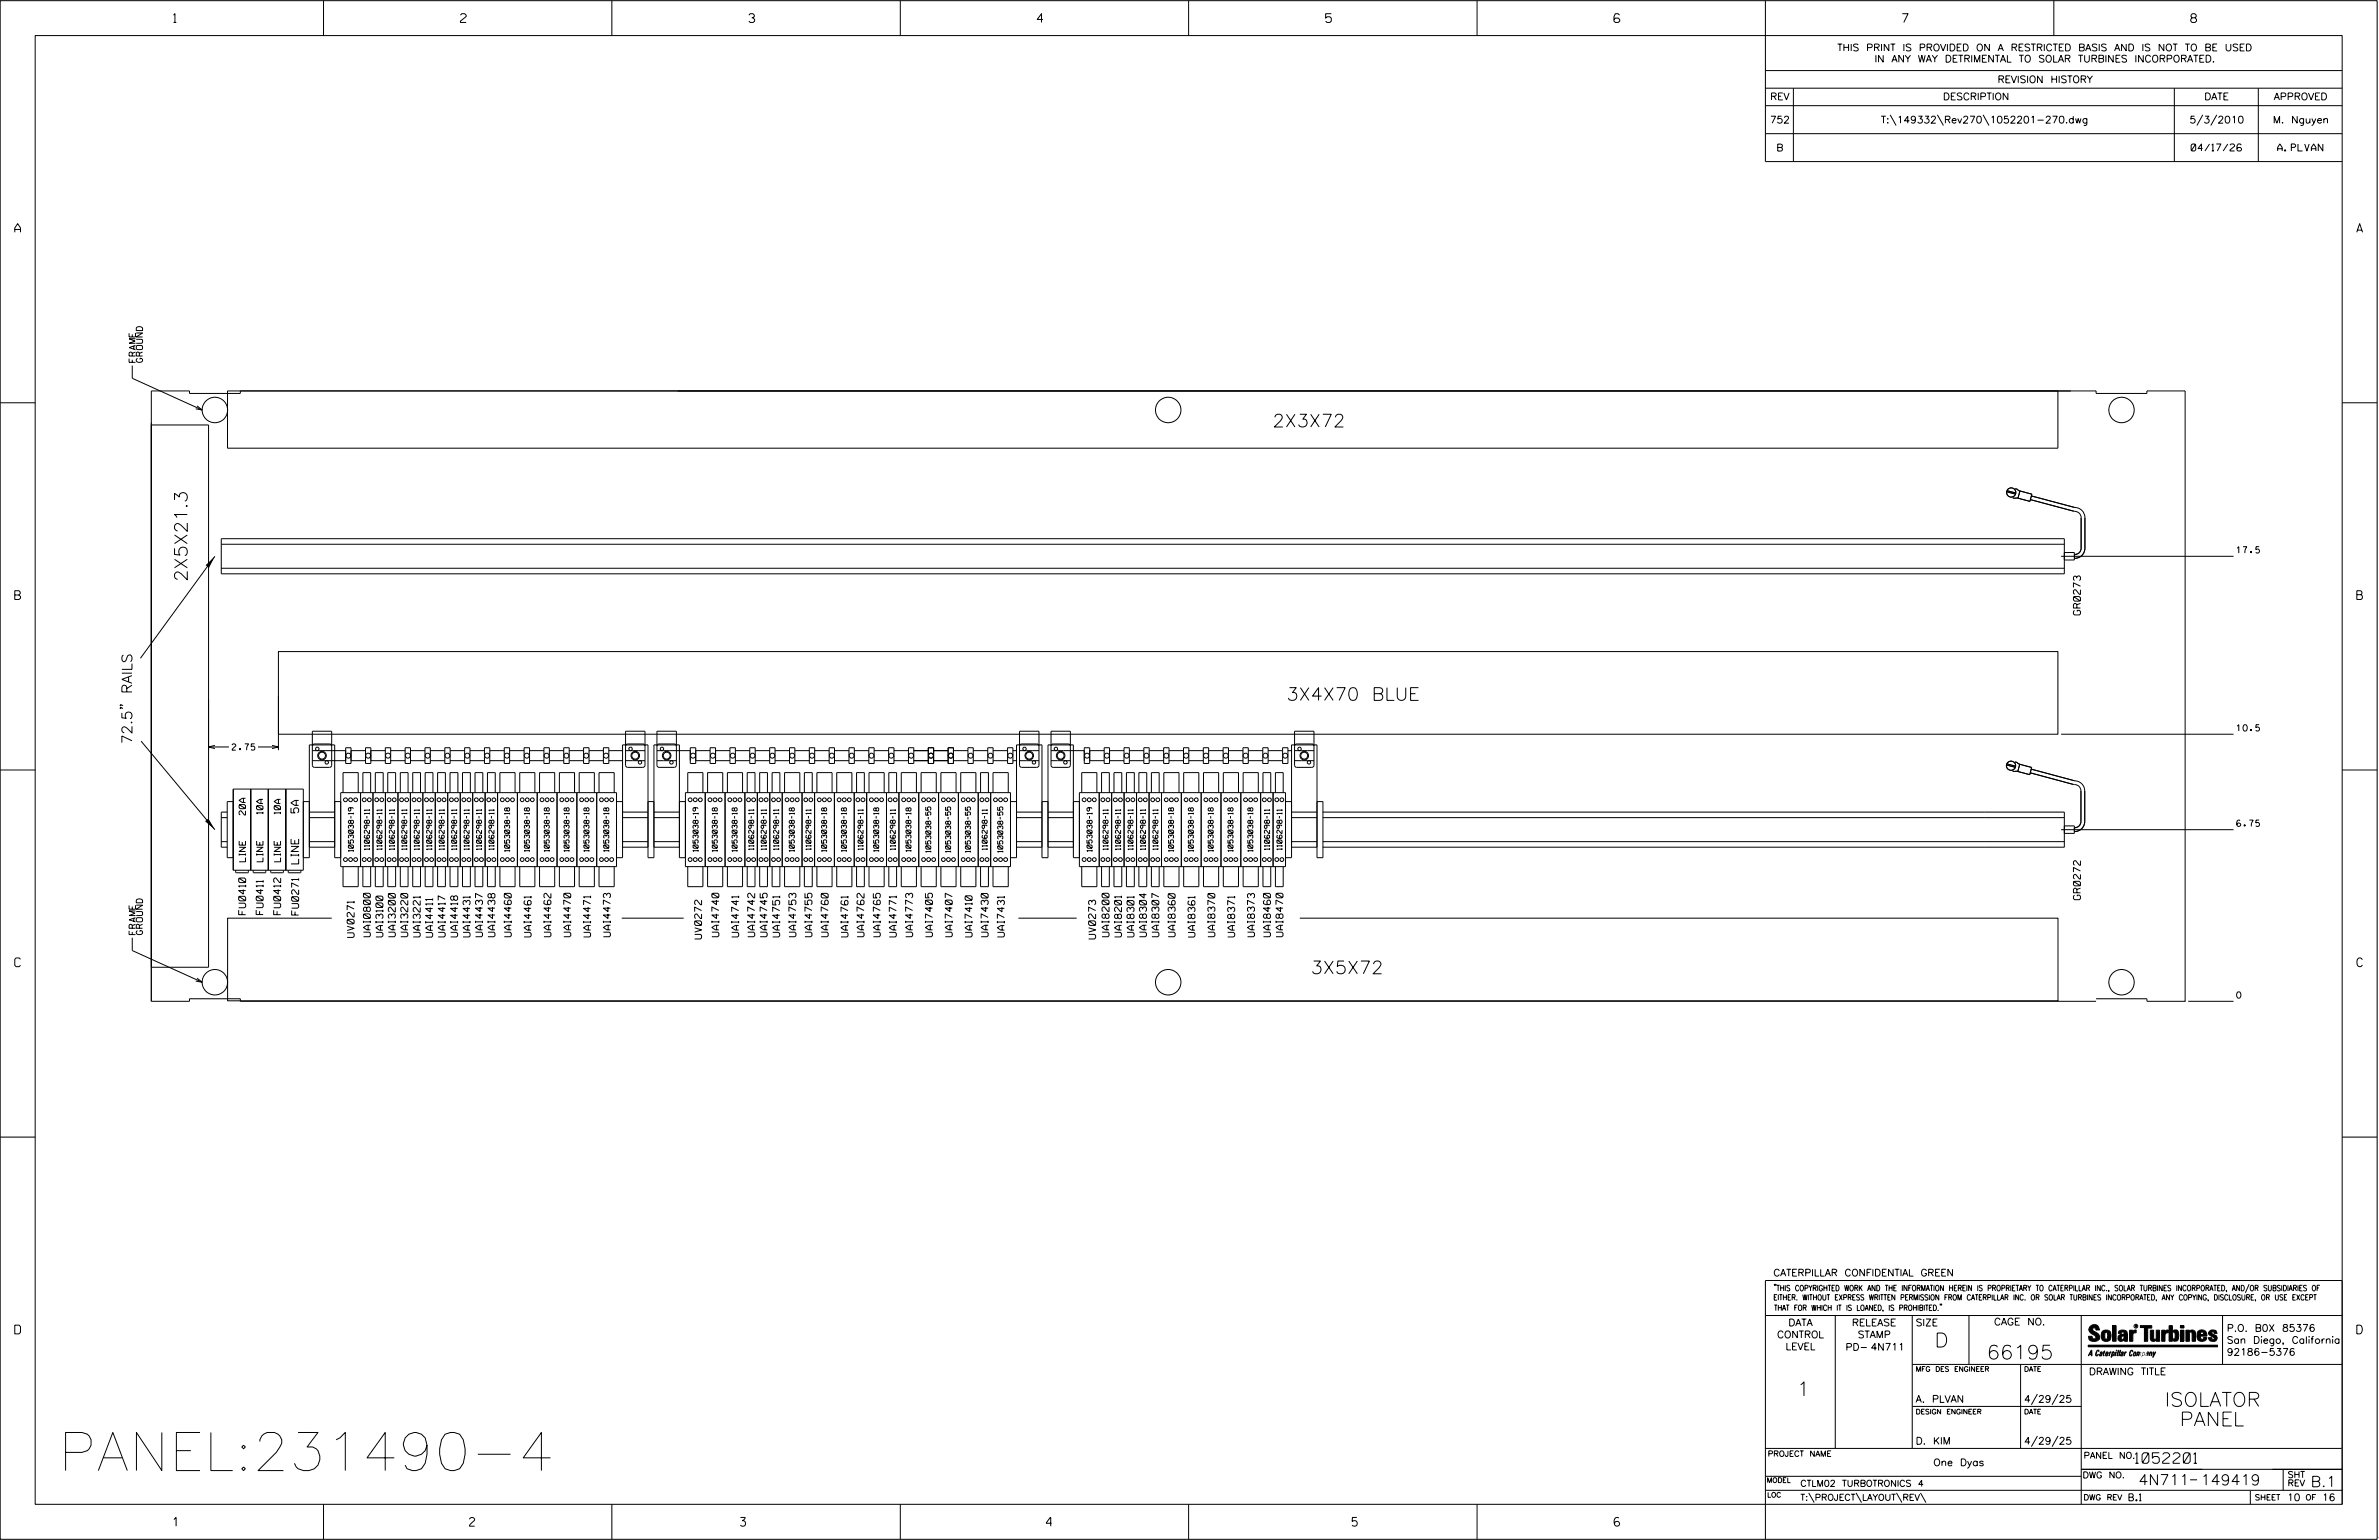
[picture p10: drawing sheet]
<svg xmlns="http://www.w3.org/2000/svg" width="864mm" height="559mm" viewBox="0 0 864 559" stroke-linecap="round" stroke-linejoin="round" font-family="sans-serif">
<defs><g id="words">
<text font-size="13.8" x="21.2" y="533.6">PANEL:231490-4</text>
<g font-size="5.1">
<text x="702.3" y="488.8">D</text>
<text x="721.2" y="493.2">66195</text>
<text x="652.2" y="506.5">1</text>
<text x="785.8" y="510.3">ISOLATOR</text>
<text x="791.3" y="517.4">PANEL</text>
</g>
<g font-size="4.6">
<text x="462" y="154.9">2X3X72</text>
<text x="68" y="211.1" transform="rotate(-90 68 211.1)">2X5X21.3</text>
<text x="467" y="254.1">3X4X70 BLUE</text>
<text x="475.8" y="353.3">3X5X72</text>
</g>
<g font-size="3.8">
<text x="775.1" y="531">1052201</text>
<text x="776.3" y="538.9">4N711</text>
<text x="798.8" y="538.9">149419</text>
<text x="838.8" y="539.5">B.1</text>
</g>
<text font-size="3.7" x="47.9" y="270" transform="rotate(-90 47.9 270)">72.5&quot; RAILS</text>
<g font-size="3.2">
<text x="63" y="8.2">1</text>
<text x="167.2" y="8.2">2</text>
<text x="271.8" y="8.2">3</text>
<text x="376.5" y="8.2">4</text>
<text x="481.2" y="8.2">5</text>
<text x="690.6" y="8.2">7</text>
<text x="795.3" y="8.2">8</text>
<text x="5.4" y="84.3">A</text>
<text x="855.5" y="84.3">A</text>
<text x="5.4" y="217.5">B</text>
<text x="855.6" y="217.5">B</text>
<text x="5.4" y="350.8">C</text>
<text x="855.6" y="350.8">C</text>
<text x="5.4" y="484">D</text>
<text x="855.6" y="484">D</text>
<text x="62.8" y="553.8">1</text>
<text x="170.4" y="553.8">2</text>
<text x="268.8" y="553.8">3</text>
<text x="379.8" y="553.8">4</text>
<text x="490.8" y="553.8">5</text>
<text x="585.9" y="553.8">6</text>
</g>
<g font-size="2.8">
<text x="108.4" y="295" transform="rotate(-90 108.4 295)">5A</text>
<text x="108.4" y="313.5" transform="rotate(-90 108.4 313.5)">LINE</text>
</g>
<g font-size="2.5">
<text x="666.9" y="18.5">THIS PRINT IS PROVIDED ON A RESTRICTED BASIS AND IS NOT TO BE USED</text>
<text x="680.5" y="22.6">IN ANY WAY DETRIMENTAL TO SOLAR TURBINES INCORPORATED.</text>
<text x="725.1" y="30">REVISION HISTORY</text>
<text x="642.6" y="36.3">REV</text>
<text x="705.3" y="36.3">DESCRIPTION</text>
<text x="800.2" y="36.3">DATE</text>
<text x="825.4" y="36.3">APPROVED</text>
<text x="642.5" y="44.7">752</text>
<text x="682.8" y="44.7">T:\149332\Rev270\1052201-270.dwg</text>
<text x="794.8" y="44.7">5/3/2010</text>
<text x="825.1" y="44.7">M. Nguyen</text>
<text x="644.8" y="54.8">B</text>
<text x="795.4" y="54.8">04/17/26</text>
<text x="826.8" y="54.8">A. PLVAN</text>
<text x="755.2" y="223.1" transform="rotate(-90 755.2 223.1)">GR0273</text>
<text x="755.2" y="326.4" transform="rotate(-90 755.2 326.4)">GR0272</text>
<text x="89.2" y="331.9" transform="rotate(-90 89.2 331.9)">FU0410</text>
<text x="95.5" y="331.9" transform="rotate(-90 95.5 331.9)">FU0411</text>
<text x="101.9" y="331.9" transform="rotate(-90 101.9 331.9)">FU0412</text>
<text x="108.4" y="332" transform="rotate(-90 108.4 332)">FU0271</text>
<text x="128.6" y="340.1" transform="rotate(-90 128.6 340.1)">UV0271</text>
<text x="134.5" y="339.9" transform="rotate(-90 134.5 339.9)">UAI0800</text>
<text x="139" y="340" transform="rotate(-90 139 340)">UAI3100</text>
<text x="143.5" y="339.9" transform="rotate(-90 143.5 339.9)">UAI3200</text>
<text x="148" y="339.9" transform="rotate(-90 148 339.9)">UAI3220</text>
<text x="152.5" y="340" transform="rotate(-90 152.5 340)">UAI3221</text>
<text x="157.1" y="340.1" transform="rotate(-90 157.1 340.1)">UAI4411</text>
<text x="161.6" y="340" transform="rotate(-90 161.6 340)">UAI4417</text>
<text x="166.1" y="340" transform="rotate(-90 166.1 340)">UAI4418</text>
<text x="170.6" y="340" transform="rotate(-90 170.6 340)">UAI4431</text>
<text x="175.2" y="339.9" transform="rotate(-90 175.2 339.9)">UAI4437</text>
<text x="179.7" y="339.9" transform="rotate(-90 179.7 339.9)">UAI4438</text>
<text x="185.6" y="339.9" transform="rotate(-90 185.6 339.9)">UAI4460</text>
<text x="192.8" y="340" transform="rotate(-90 192.8 340)">UAI4461</text>
<text x="200" y="339.9" transform="rotate(-90 200 339.9)">UAI4462</text>
<text x="207.2" y="339.9" transform="rotate(-90 207.2 339.9)">UAI4470</text>
<text x="214.4" y="340" transform="rotate(-90 214.4 340)">UAI4471</text>
<text x="221.6" y="339.9" transform="rotate(-90 221.6 339.9)">UAI4473</text>
<text x="254.7" y="340.7" transform="rotate(-90 254.7 340.7)">UV0272</text>
<text x="261" y="339.9" transform="rotate(-90 261 339.9)">UAI4740</text>
<text x="268.2" y="340" transform="rotate(-90 268.2 340)">UAI4741</text>
<text x="274" y="339.9" transform="rotate(-90 274 339.9)">UAI4742</text>
<text x="278.5" y="339.9" transform="rotate(-90 278.5 339.9)">UAI4745</text>
<text x="283" y="340" transform="rotate(-90 283 340)">UAI4751</text>
<text x="288.9" y="339.9" transform="rotate(-90 288.9 339.9)">UAI4753</text>
<text x="294.7" y="339.9" transform="rotate(-90 294.7 339.9)">UAI4755</text>
<text x="300.6" y="339.9" transform="rotate(-90 300.6 339.9)">UAI4760</text>
<text x="307.8" y="340" transform="rotate(-90 307.8 340)">UAI4761</text>
<text x="313.7" y="339.9" transform="rotate(-90 313.7 339.9)">UAI4762</text>
<text x="319.6" y="339.9" transform="rotate(-90 319.6 339.9)">UAI4765</text>
<text x="325.4" y="340" transform="rotate(-90 325.4 340)">UAI4771</text>
<text x="331.3" y="339.9" transform="rotate(-90 331.3 339.9)">UAI4773</text>
<text x="338.5" y="339.9" transform="rotate(-90 338.5 339.9)">UAI7405</text>
<text x="345.7" y="339.9" transform="rotate(-90 345.7 339.9)">UAI7407</text>
<text x="352.9" y="340" transform="rotate(-90 352.9 340)">UAI7410</text>
<text x="358.7" y="339.9" transform="rotate(-90 358.7 339.9)">UAI7430</text>
<text x="364.6" y="340" transform="rotate(-90 364.6 340)">UAI7431</text>
<text x="397.7" y="340.7" transform="rotate(-90 397.7 340.7)">UV0273</text>
<text x="402.6" y="339.9" transform="rotate(-90 402.6 339.9)">UAI8200</text>
<text x="407.1" y="340" transform="rotate(-90 407.1 340)">UAI8201</text>
<text x="411.6" y="340" transform="rotate(-90 411.6 340)">UAI8301</text>
<text x="416.2" y="339.9" transform="rotate(-90 416.2 339.9)">UAI8304</text>
<text x="420.7" y="339.9" transform="rotate(-90 420.7 339.9)">UAI8307</text>
<text x="426.6" y="339.9" transform="rotate(-90 426.6 339.9)">UAI8360</text>
<text x="433.8" y="340" transform="rotate(-90 433.8 340)">UAI8361</text>
<text x="441" y="339.9" transform="rotate(-90 441 339.9)">UAI8370</text>
<text x="448.2" y="340" transform="rotate(-90 448.2 340)">UAI8371</text>
<text x="455.4" y="339.9" transform="rotate(-90 455.4 339.9)">UAI8373</text>
<text x="461.2" y="339.9" transform="rotate(-90 461.2 339.9)">UAI8460</text>
<text x="465.7" y="339.9" transform="rotate(-90 465.7 339.9)">UAI8470</text>
<text x="643.8" y="463">CATERPILLAR CONFIDENTIAL GREEN</text>
<text x="645.1" y="485.5">CONTROL</text>
<text x="649.2" y="481.1">DATA</text>
<text x="672.3" y="481.1">RELEASE</text>
<text x="674.4" y="485.5">STAMP</text>
<text x="695.4" y="481.1">SIZE</text>
<text x="723.8" y="480.8">CAGE NO.</text>
<text x="808.4" y="483.1">P.O. B0X 85376</text>
<text x="648.2" y="489.8">LEVEL</text>
<text x="669.9" y="490">PD- 4N711</text>
<text x="808.4" y="487.5">San Diego, California</text>
<text x="808.4" y="491.8">92186-5376</text>
<text x="758.3" y="498.9">DRAWING TITLE</text>
<text x="695.4" y="508.9">A. PLVAN</text>
<text x="734.8" y="508.9">4/29/25</text>
<text x="695.4" y="524.1">D. KIM</text>
<text x="734.8" y="524.1">4/29/25</text>
<text x="701.8" y="531.9">One Dyas</text>
<text x="772.8" y="544.6">B.1</text>
<text x="830.2" y="544.6">10</text>
<text x="842.9" y="544.6">16</text>
</g>
<g font-size="2.3">
<text x="49.2" y="131.5" transform="rotate(-90 49.2 131.5)">FRAME</text>
<text x="51.8" y="131.5" transform="rotate(-90 51.8 131.5)">GROUND</text>
<text x="811.9" y="200.7">17.5</text>
<text x="811.9" y="265.3">10.5</text>
<text x="84.2" y="272.2">2.75</text>
<text x="89.1" y="295.7" transform="rotate(-90 89.1 295.7)">20A</text>
<text x="95.5" y="295.3" transform="rotate(-90 95.5 295.3)">10A</text>
<text x="101.8" y="295.3" transform="rotate(-90 101.8 295.3)">10A</text>
<text x="811.9" y="299.9">6.75</text>
<text x="89.1" y="312.7" transform="rotate(-90 89.1 312.7)">LINE</text>
<text x="95.5" y="312.7" transform="rotate(-90 95.5 312.7)">LINE</text>
<text x="101.8" y="312.7" transform="rotate(-90 101.8 312.7)">LINE</text>
<text x="49.2" y="339.1" transform="rotate(-90 49.2 339.1)">FRAME</text>
<text x="51.8" y="339.1" transform="rotate(-90 51.8 339.1)">GROUND</text>
<text x="811.9" y="362.2">0</text>
<text x="756.4" y="529.2">PANEL NO.</text>
<text x="653.5" y="539.4">CTLM02 TURBOTRONICS 4</text>
<text x="756" y="536.3">DWG NO.</text>
<text x="830.4" y="539.3">REV</text>
<text x="830.4" y="536.2">SHT</text>
<text x="653.5" y="544.5">T:\PROJECT\LAYOUT\REV\</text>
</g>
<g font-size="2">
<text x="643.8" y="468.4">&quot;THIS COPYRIGHTED WORK AND THE INFORMATION HEREIN IS PROPRIETARY TO CATERPILLAR INC., SOLAR TURBINES INCORPORATED, AND/OR SUBSIDIARIES OF</text>
<text x="643.8" y="471.8">EITHER. WITHOUT EXPRESS WRITTEN PERMISSION FROM CATERPILLAR INC. OR SOLAR TURBINES INCORPORATED, ANY COPYING, DISCLOSURE, OR USE EXCEPT</text>
<text x="644" y="475.6">THAT FOR WHICH IT IS LOANED, IS PROHIBITED.&quot;</text>
<text x="641.7" y="528.5">PROJECT NAME</text>
<text x="756.3" y="544.3">DWG REV</text>
<text x="818.5" y="544.3">SHEET</text>
<text x="836.9" y="544.3">OF</text>
</g>
<g font-size="1.8">
<text x="128.3" y="309" transform="rotate(-90 128.3 309)">1053038-19</text>
<text x="134.1" y="308.4" transform="rotate(-90 134.1 308.4)">1106298-11</text>
<text x="138.6" y="308.4" transform="rotate(-90 138.6 308.4)">1106298-11</text>
<text x="143.2" y="308.4" transform="rotate(-90 143.2 308.4)">1106298-11</text>
<text x="147.7" y="308.4" transform="rotate(-90 147.7 308.4)">1106298-11</text>
<text x="152.2" y="308.4" transform="rotate(-90 152.2 308.4)">1106298-11</text>
<text x="156.7" y="308.4" transform="rotate(-90 156.7 308.4)">1106298-11</text>
<text x="161.2" y="308.4" transform="rotate(-90 161.2 308.4)">1106298-11</text>
<text x="165.8" y="308.4" transform="rotate(-90 165.8 308.4)">1106298-11</text>
<text x="170.3" y="308.4" transform="rotate(-90 170.3 308.4)">1106298-11</text>
<text x="174.8" y="308.4" transform="rotate(-90 174.8 308.4)">1106298-11</text>
<text x="179.3" y="308.4" transform="rotate(-90 179.3 308.4)">1106298-11</text>
<text x="185" y="309" transform="rotate(-90 185 309)">1053038-18</text>
<text x="192.2" y="309" transform="rotate(-90 192.2 309)">1053038-18</text>
<text x="199.4" y="309" transform="rotate(-90 199.4 309)">1053038-18</text>
<text x="206.6" y="309" transform="rotate(-90 206.6 309)">1053038-18</text>
<text x="213.8" y="309" transform="rotate(-90 213.8 309)">1053038-18</text>
<text x="221" y="309" transform="rotate(-90 221 309)">1053038-18</text>
<text x="253.4" y="309" transform="rotate(-90 253.4 309)">1053038-19</text>
<text x="260.4" y="309" transform="rotate(-90 260.4 309)">1053038-18</text>
<text x="267.6" y="309" transform="rotate(-90 267.6 309)">1053038-18</text>
<text x="273.6" y="308.4" transform="rotate(-90 273.6 308.4)">1106298-11</text>
<text x="278.2" y="308.4" transform="rotate(-90 278.2 308.4)">1106298-11</text>
<text x="282.7" y="308.4" transform="rotate(-90 282.7 308.4)">1106298-11</text>
<text x="288.3" y="309" transform="rotate(-90 288.3 309)">1053038-18</text>
<text x="294.4" y="308.4" transform="rotate(-90 294.4 308.4)">1106298-11</text>
<text x="300.1" y="309" transform="rotate(-90 300.1 309)">1053038-18</text>
<text x="307.3" y="309" transform="rotate(-90 307.3 309)">1053038-18</text>
<text x="313.3" y="308.4" transform="rotate(-90 313.3 308.4)">1106298-11</text>
<text x="319" y="309" transform="rotate(-90 319 309)">1053038-18</text>
<text x="325" y="308.4" transform="rotate(-90 325 308.4)">1106298-11</text>
<text x="330.7" y="309" transform="rotate(-90 330.7 309)">1053038-18</text>
<text x="337.9" y="309.3" transform="rotate(-90 337.9 309.3)">1053038-55</text>
<text x="345.1" y="309.3" transform="rotate(-90 345.1 309.3)">1053038-55</text>
<text x="352.3" y="309.3" transform="rotate(-90 352.3 309.3)">1053038-55</text>
<text x="358.3" y="308.4" transform="rotate(-90 358.3 308.4)">1106298-11</text>
<text x="364" y="309.3" transform="rotate(-90 364 309.3)">1053038-55</text>
<text x="396.4" y="309" transform="rotate(-90 396.4 309)">1053038-19</text>
<text x="402.3" y="308.4" transform="rotate(-90 402.3 308.4)">1106298-11</text>
<text x="406.8" y="308.4" transform="rotate(-90 406.8 308.4)">1106298-11</text>
<text x="411.3" y="308.4" transform="rotate(-90 411.3 308.4)">1106298-11</text>
<text x="415.8" y="308.4" transform="rotate(-90 415.8 308.4)">1106298-11</text>
<text x="420.3" y="308.4" transform="rotate(-90 420.3 308.4)">1106298-11</text>
<text x="426" y="309" transform="rotate(-90 426 309)">1053038-18</text>
<text x="433.2" y="309" transform="rotate(-90 433.2 309)">1053038-18</text>
<text x="440.4" y="309" transform="rotate(-90 440.4 309)">1053038-18</text>
<text x="447.6" y="309" transform="rotate(-90 447.6 309)">1053038-18</text>
<text x="454.8" y="309" transform="rotate(-90 454.8 309)">1053038-18</text>
<text x="460.9" y="308.4" transform="rotate(-90 460.9 308.4)">1106298-11</text>
<text x="465.4" y="308.4" transform="rotate(-90 465.4 308.4)">1106298-11</text>
<text x="695.4" y="497.6">MFG DES ENGINEER</text>
<text x="734.8" y="497.6">DATE</text>
<text x="695.4" y="513.1">DESIGN ENGINEER</text>
<text x="734.8" y="513.1">DATE</text>
<text x="641.3" y="538">MODEL</text>
<text x="641.5" y="543.3">LOC</text>
</g>
<text font-size=".9" x="775.1" y="481.7">R</text>
</g></defs>
<g fill="none" stroke="#000" stroke-width=".36">
<path d="M.1 .2h862.8v558.4h-862.8zM12.8 12.9h837.4v533h-837.4zM117.4 .2v12.7M222.1 .2v12.7M326.8 .2v12.7M431.5 .2v12.7M536.2 .2v12.7M587.9 5.5l-.5-.5h-1l-.5 1v1.7l.5 .4h1l.6-.4v-.6l-.6-.5h-1l-.5 .5M640.9 .2v58.4h209.3M745.6 .2v12.7M640.9 25.6h209.3M640.9 32h209.3"/>
<path d="M640.9 38.3h209.3M651 32v26.6M789.3 32v26.6M819.8 32v26.6M640.9 48.5h209.3M686.2 41.7l2.1 3.8M703.3 41.7l2.2 3.8M719.9 41.7l2.1 3.8M799.6 41.7l-2.1 3.8M804.7 41.7l-2.2 3.8M48 132.6v4.7l25.4 11.5M.1 146.2h12.7"/>
<path d="M54.9 154.2h20.8v196.8h-20.8M71.5 147.3l1.9 1.5-2.4-.5M87.2 141.9v.9h-18.4v-.9h-13.9v221.4h13.9v-.9h18.4v.9h673.7M747 141.9v20.7h-664.4v-20.7h678.3v.9h18.5v-.9h13.8v221.4h-13.8v-.9h-18.5M850.2 146.2h12.7M728.5 178.4l3.1 .9M728.6 178l3.1 .9M731.6 177.3l1.8 .9M733.2 178.2l4.4 1.1-.7 2.6-4.4-1.1zM737.4 180l15.8 4.1a3.7 3.7 0 0 1 3.6 3.8v11a3.7 3.7 0 0 1-3.7 3.7v-1.4a2.27 2.27 0 0 0 2.4-2.3v-11a2.43 2.43 0 0 0-2.7-2.4l-15.7-4.2M80.3 197.5h669.1M80.3 195.5h669.1v12.7h-669.1z"/>
<path d="M730.6 180.6l2.1 .2M78 201.9l-27 37M80.3 206.2h669.1M748.2 201.9h62.6M749.4 200.5h3.6v2.7h-3.6M101.1 236.4h645.9v30h-645.9zM43.7 256.8v.3v-.3l.9 .3M43.7 255.8v.3v-.3l.9 .3M101.1 252.6v19.6M.1 279.4h12.7M51.2 268.9l26.8 32.2M75.7 271h7.4"/>
<path d="M78 270.5l-2.3 .5 2.3 .6M93.7 271h7.4M98.7 270.5l2.4 .5-2.4 .6M113.4 265.3h7v12.4l-.5 .7h-5.7l-.8-.4zM113.4 272.4h12.1M113.4 276h12.1M113.4 270.7l.2-.5 .6-.3h5.4l.6 .3 .2 .5M125.5 271.3h1.9v5.7h-1.9zM127.4 272.4h5.3M127.4 276h5.3M132.7 271.3h1.9v5.7h-1.9zM134.6 272.4h5.3"/>
<path d="M134.6 276h5.3M139.9 271.3h1.9v5.7h-1.9zM141.8 272.4h5.3M141.8 276h5.3M147.1 271.3h1.9v5.7h-1.9zM149 272.4h5.3M149 276h5.3M154.3 271.3h1.9v5.7h-1.9zM156.2 272.4h5.3M156.2 276h5.3M161.5 271.3h1.9v5.7h-1.9zM163.4 272.4h5.3"/>
<path d="M163.4 276h5.3M168.7 271.3h1.9v5.7h-1.9zM170.6 272.4h5.3M170.6 276h5.3M175.9 271.3h1.9v5.7h-1.9zM177.8 272.4h5.3M177.8 276h5.3M183.1 271.3h1.9v5.7h-1.9zM185 272.4h5.3M185 276h5.3M190.3 271.3h1.9v5.7h-1.9zM192.2 272.4h5.2"/>
<path d="M192.2 276h5.2M197.4 271.3h2v5.7h-2zM199.4 272.4h5.2M199.4 276h5.2M204.6 271.3h2v5.7h-2zM206.6 272.4h5.2M206.6 276h5.2M211.8 271.3h2v5.7h-2zM213.8 272.4h5.2M213.8 276h5.2M219 271.3h2v5.7h-2zM221 272.4h5"/>
<path d="M221 276h5M227.1 265.3h7v12.4l-.4 .7h-5.8l-.8-.4zM227.1 272.4h7M227.1 276h7M227.1 270.7l.2-.5 .6-.3h5.5l.5 .3 .2 .5M238.5 265.3h7v12.4l-.4 .7h-5.8l-.8-.4zM238.5 272.4h12.1M238.5 276h7M238.5 270.7l.2-.5 .6-.3h5.5l.5 .3 .2 .5M250.6 271.3h2v5.7h-2zM252.6 272.4h5.2M252.6 276h5.2"/>
<path d="M257.8 271.3h2v5.7h-2zM259.8 272.4h5.2M259.8 276h5.2M265 271.3h1.9v5.7h-1.9zM266.9 272.4h5.3M266.9 276h5.3M272.2 271.3h1.9v5.7h-1.9zM274.1 272.4h5.3M274.1 276h5.3M279.4 271.3h1.9v5.7h-1.9zM281.3 272.4h5.3M281.3 276h5.3"/>
<path d="M286.6 271.3h1.9v5.7h-1.9zM288.5 272.4h5.3M288.5 276h5.3M293.8 271.3h1.9v5.7h-1.9zM295.7 272.4h5.3M295.7 276h5.3M301 271.3h1.9v5.7h-1.9zM302.9 272.4h5.3M302.9 276h5.3M308.2 271.3h1.9v5.7h-1.9zM310.1 272.4h5.3M310.1 276h5.3"/>
<path d="M315.4 271.3h1.9v5.7h-1.9zM317.3 272.4h5.3M317.3 276h5.3M322.6 271.3h1.9v5.7h-1.9zM324.5 272.4h5.3M324.5 276h5.3M329.8 271.3h1.9v5.7h-1.9zM331.7 272.4h5.3M331.7 276h5.3M337 271.3h1.9v5.7h-1.9zM338.9 272.4h5.3M338.9 276h5.3"/>
<path d="M344.2 271.3h1.9v5.7h-1.9zM346.1 272.4h5.3M346.1 276h5.3M351.4 271.3h1.9v5.7h-1.9zM353.3 272.4h5.3M353.3 276h5.3M358.6 271.3h1.9v5.7h-1.9zM360.5 272.4h5.3M360.5 276h5.3M365.8 271.3h1.9v5.7h-1.9zM367.7 272.4h1.3M367.7 276h1.3"/>
<path d="M370.1 265.3h7.1v12.4l-.5 .7h-5.8l-.7-.4zM370.1 272.4h7.1M370.1 276h7.1M370.1 270.7l.2-.5 .6-.3h5.5l.5 .3 .3 .5M381.5 270.7l.2-.5 .6-.3h5.5l.5 .3 .2 .5M381.5 265.3h7v12.4l-.4 .7h-5.8l-.7-.4zM381.5 272.4h12.1M381.5 276h7M393.6 271.3h2v5.7h-2zM395.6 272.4h5.2M395.6 276h5.2M400.8 271.3h2v5.7h-2z"/>
<path d="M402.8 272.4h5.2M402.8 276h5.2M408 271.3h2v5.7h-2zM410 272.4h5.2M410 276h5.2M415.2 271.3h2v5.7h-2zM417.2 272.4h5.2M417.2 276h5.2M422.4 271.3h2v5.7h-2zM424.4 272.4h5.2M424.4 276h5.2M429.6 271.3h2v5.7h-2z"/>
<path d="M431.6 272.4h5.2M431.6 276h5.2M436.8 271.3h1.9v5.7h-1.9zM438.7 272.4h5.3M438.7 276h5.3M444 271.3h1.9v5.7h-1.9zM445.9 272.4h5.3M445.9 276h5.3M451.2 271.3h1.9v5.7h-1.9zM453.1 272.4h5.3M453.1 276h5.3M458.4 271.3h1.9v5.7h-1.9z"/>
<path d="M460.3 272.4h5.3M460.3 276h5.3M465.6 271.3h1.9v5.7h-1.9zM467.5 272.4h1.3M469.9 265.3h7.1v12.4l-.5 .7h-5.8l-.7-.4zM469.9 272.4h7.1M469.9 276h7.1M469.9 270.7l.3-.5 .5-.3h5.5l.6 .3 .2 .5M728.4 277.6l3.2 .8M728.5 277.2l3.2 .8M730.6 279.8l2 .2M731.4 276.5l1.9 .9"/>
<path d="M733.2 277.3l4.3 1.2-.7 2.6-4.3-1.2zM737.3 279.1l15.8 4.2a3.7 3.7 0 0 1 3.7 3.7v11.1a3.7 3.7 0 0 1-3.8 3.6M748.2 266.4h62.6M850.2 279.4h12.7M80.3 296.7h2.2M82.5 294.7h-2.2v12.7h2.2M84.7 286.3h25.4v29.5h-25.4zM84.7 290.9h-2.2v20.3h2.2M91 286.3v29.5M97.4 286.3v29.5M103.8 286.3v29.5M110.1 290.9h2.2"/>
<path d="M112.3 296.7h9.2M112.3 294.7h9.2M121.5 290.9h2.2M123.7 287.6h100.1v26.9h-100.1zM124.2 287.6h.1M124.5 287.6v-7.2h5.5v7.2M130.3 287.6h.1M130.9 287.6v26.9M131.4 287.6h.1M131.7 287.6v-7.2h2.8v7.2M134.9 287.6h.1M135.4 287.6v26.9"/>
<path d="M136 287.6h.1M136.2 287.6v-7.2h2.9v7.2M139.4 287.6h.1M139.9 287.6v26.9M140.5 287.6h.1M140.8 287.6v-7.2h2.8v7.2M143.9 287.6h.1M144.5 287.6v26.9M145 287.6h.1M145.3 287.6v-7.2h2.8v7.2M148.4 287.6h.1M149 287.6v26.9"/>
<path d="M149.5 287.6h.1M149.8 287.6v-7.2h2.8v7.2M152.9 287.6h.1M153.5 287.6v26.9M154 287.6h.1M154.3 287.6v-7.2h2.9v7.2M157.5 287.6h.1M158 287.6v26.9M158.6 287.6h.1M158.9 287.6v-7.2h2.8v7.2M162 287.6h.1M162.5 287.6v26.9"/>
<path d="M163.1 287.6h.1M163.4 287.6v-7.2h2.8v7.2M166.5 287.6h.1M167.1 287.6v26.9M167.6 287.6h.1M167.9 287.6v-7.2h2.8v7.2M171 287.6h.1M171.6 287.6v26.9M172.1 287.6h.1M172.4 287.6v-7.2h2.9v7.2M175.6 287.6h.1M176.1 287.6v26.9"/>
<path d="M176.6 287.6h.1M177 287.6v-7.2h2.8v7.2M180.1 287.6h.1M180.6 287.6v26.9M181.2 287.6h.1M181.5 287.6v-7.2h5.5v7.2M187.3 287.6h.1M187.8 287.6v26.9M188.4 287.6h.1M188.7 287.6v-7.2h5.5v7.2M194.5 287.6h.1M195 287.6v26.9"/>
<path d="M195.6 287.6h.1M195.9 287.6v-7.2h5.5v7.2M201.7 287.6h.1M202.2 287.6v26.9M202.8 287.6h.1M203.1 287.6v-7.2h5.5v7.2M208.9 287.6h.1M209.4 287.6v26.9M210 287.6h.1M210.3 287.6v-7.2h5.5v7.2M216.1 287.6h.1M216.6 287.6v26.9"/>
<path d="M217.2 287.6h.1M217.5 287.6v-7.2h5.5v7.2M223.3 287.6h.1M223.8 290.9h2.2M226 296.7h9.2M226 294.7h9.2M235.2 290.9h2.2M237.4 296.7h9.2M237.4 294.7h9.2M246.6 290.9h2.2M248.8 287.6h118v26.9h-118zM249.3 287.6h.1"/>
<path d="M249.7 287.6v-7.2h5.5v7.2M255.5 287.6h.1M256 287.6v26.9M256.5 287.6h.1M256.9 287.6v-7.2h5.5v7.2M262.7 287.6h.1M263.2 287.6v26.9M263.7 287.6h.1M264.1 287.6v-7.2h5.5v7.2M269.9 287.6h.1M270.4 287.6v26.9M270.9 287.6h.1"/>
<path d="M271.3 287.6v-7.2h2.8v7.2M274.4 287.6h.1M274.9 287.6v26.9M275.5 287.6h.1M275.8 287.6v-7.2h2.8v7.2M278.9 287.6h.1M279.4 287.6v26.9M280 287.6h.1M280.3 287.6v-7.2h2.8v7.2M283.4 287.6h.1M284 287.6v26.9M284.5 287.6h.1"/>
<path d="M284.8 287.6v-7.2h5.5v7.2M290.6 287.6h.1M291.1 287.6v26.9M291.7 287.6h.1M292 287.6v-7.2h2.9v7.2M295.1 287.6h.1M295.7 287.6v26.9M296.2 287.6h.1M296.5 287.6v-7.2h5.5v7.2M302.3 287.6h.1M302.9 287.6v26.9M303.4 287.6h.1"/>
<path d="M303.7 287.6v-7.2h5.5v7.2M309.5 287.6h.1M310.1 287.6v26.9M310.6 287.6h.1M310.9 287.6v-7.2h2.9v7.2M314.1 287.6h.1M314.6 287.6v26.9M315.1 287.6h.1M315.5 287.6v-7.2h5.5v7.2M321.3 287.6h.1M321.8 287.6v26.9M322.3 287.6h.1"/>
<path d="M322.7 287.6v-7.2h2.8v7.2M325.8 287.6h.1M326.3 287.6v26.9M326.9 287.6h.1M327.2 287.6v-7.2h5.5v7.2M333 287.6h.1M333.5 287.6v26.9M334.1 287.6h.1M334.4 287.6v-7.2h5.5v7.2M340.2 287.6h.1M340.7 287.6v26.9M341.3 287.6h.1"/>
<path d="M341.6 287.6v-7.2h5.5v7.2M347.4 287.6h.1M347.9 287.6v26.9M348.5 287.6h.1M348.8 287.6v-7.2h5.5v7.2M354.6 287.6h.1M355.1 287.6v26.9M355.7 287.6h.1M356 287.6v-7.2h2.8v7.2M359.1 287.6h.1M359.6 287.6v26.9M360.2 287.6h.1"/>
<path d="M360.5 287.6v-7.2h5.5v7.2M366.3 287.6h.1M366.8 290.9h2.2M369 296.7h9.2M369 294.7h9.2M378.2 290.9h2.2M380.4 296.7h9.2M380.4 294.7h9.2M389.6 290.9h2.2M391.8 287.6h74.9v26.9h-74.9zM392.4 287.6h.1M392.7 287.6v-7.2h5.5v7.2"/>
<path d="M398.5 287.6h.1M399 287.6v26.9M399.6 287.6h.1M399.9 287.6v-7.2h2.8v7.2M403 287.6h.1M403.5 287.6v26.9M404.1 287.6h.1M404.4 287.6v-7.2h2.8v7.2M407.5 287.6h.1M408.1 287.6v26.9M408.6 287.6h.1M408.9 287.6v-7.2h2.9v7.2"/>
<path d="M412 287.6h.1M412.6 287.6v26.9M413.1 287.6h.1M413.4 287.6v-7.2h2.9v7.2M416.6 287.6h.1M417.1 287.6v26.9M417.7 287.6h.1M418 287.6v-7.2h2.8v7.2M421.1 287.6h.1M421.6 287.6v26.9M422.2 287.6h.1M422.5 287.6v-7.2h5.5v7.2"/>
<path d="M428.3 287.6h.1M428.8 287.6v26.9M429.4 287.6h.1M429.7 287.6v-7.2h5.5v7.2M435.5 287.6h.1M436 287.6v26.9M436.6 287.6h.1M436.9 287.6v-7.2h5.5v7.2M442.7 287.6h.1M443.2 287.6v26.9M443.8 287.6h.1M444.1 287.6v-7.2h5.5v7.2"/>
<path d="M449.9 287.6h.1M450.4 287.6v26.9M451 287.6h.1M451.3 287.6v-7.2h5.5v7.2M457.1 287.6h.1M457.6 287.6v26.9M458.2 287.6h.1M458.5 287.6v-7.2h2.8v7.2M461.6 287.6h.1M462.1 287.6v26.9M462.7 287.6h.1M463 287.6v-7.2h2.8v7.2"/>
<path d="M466.1 287.6h.1M466.7 290.9h2.1M468.8 296.7h9.3M468.8 294.7h9.3M478.1 290.9h2.1v20.3h-2.1v-40.9h-9.3v40.9h-2.1M480.2 294.7h269.2v12.7h-269.2M480.2 296.7h269.2M737 280.4l15.7 4.3a2.4 2.4 0 0 1 2.7 2.3v11.1a2.29 2.29 0 0 1-2.4 2.3M749.4 299.7h3.6v2.7h-3.6M80.3 305.4h2.2M85.5 315.8l.2 .9h4.3l.1-.9M91.9 315.8l.2 .9h4.2l.2-.9"/>
<path d="M98.3 315.8l.2 .9h4.2l.2-.9M104.6 315.8l.2 .9h4.2l.2-.9M110.1 311.2h2.2v-40.9h9.2v40.9h2.2M112.3 305.4h9.2M112.3 307.4h9.2M124.5 314.5v7.2h5.5v-7.2M131.7 314.5v7.2h2.8v-7.2M136.2 314.5v7.2h2.9v-7.2M140.8 314.5v7.2h2.8v-7.2M145.3 314.5v7.2h2.8v-7.2M149.8 314.5v7.2h2.8v-7.2M154.3 314.5v7.2h2.9v-7.2"/>
<path d="M158.9 314.5v7.2h2.8v-7.2M163.4 314.5v7.2h2.8v-7.2M167.9 314.5v7.2h2.8v-7.2M172.4 314.5v7.2h2.9v-7.2M177 314.5v7.2h2.8v-7.2M181.5 314.5v7.2h5.5v-7.2M188.7 314.5v7.2h5.5v-7.2M195.9 314.5v7.2h5.5v-7.2M203.1 314.5v7.2h5.5v-7.2M210.3 314.5v7.2h5.5v-7.2M217.5 314.5v7.2h5.5v-7.2M223.8 311.2h2.2v-40.9h9.2v40.9h2.2v-40.9h9.2v40.9h2.2"/>
<path d="M226 305.4h9.2M226 307.4h9.2M237.4 305.4h9.2M237.4 307.4h9.2M249.7 314.5v7.2h5.5v-7.2M256.9 314.5v7.2h5.5v-7.2M264.1 314.5v7.2h5.5v-7.2M271.3 314.5v7.2h2.8v-7.2M275.8 314.5v7.2h2.8v-7.2M280.3 314.5v7.2h2.8v-7.2M284.8 314.5v7.2h5.5v-7.2M292 314.5v7.2h2.9v-7.2"/>
<path d="M296.5 314.5v7.2h5.5v-7.2M303.7 314.5v7.2h5.5v-7.2M310.9 314.5v7.2h2.9v-7.2M315.5 314.5v7.2h5.5v-7.2M322.7 314.5v7.2h2.8v-7.2M327.2 314.5v7.2h5.5v-7.2M334.4 314.5v7.2h5.5v-7.2M341.6 314.5v7.2h5.5v-7.2M348.8 314.5v7.2h5.5v-7.2M356 314.5v7.2h2.8v-7.2M360.5 314.5v7.2h5.5v-7.2M366.8 311.2h2.2v-40.9h9.2v40.9h2.2v-40.9h9.2v40.9h2.2"/>
<path d="M369 305.4h9.2M369 307.4h9.2M380.4 305.4h9.2M380.4 307.4h9.2M392.7 314.5v7.2h5.5v-7.2M399.9 314.5v7.2h2.8v-7.2M404.4 314.5v7.2h2.8v-7.2M408.9 314.5v7.2h2.9v-7.2M413.4 314.5v7.2h2.9v-7.2M418 314.5v7.2h2.8v-7.2M422.5 314.5v7.2h5.5v-7.2M429.7 314.5v7.2h5.5v-7.2"/>
<path d="M436.9 314.5v7.2h5.5v-7.2M444.1 314.5v7.2h5.5v-7.2M451.3 314.5v7.2h5.5v-7.2M458.5 314.5v7.2h2.8v-7.2M463 314.5v7.2h2.8v-7.2M468.8 305.4h9.3M468.8 307.4h9.3M480.2 305.4h269.2M748.2 301.1h62.6M120.4 333.2h-37.8v29.9h664.5v-29.9h-275.3M225.7 333.2h22.5M369.7 333.2h21.1"/>
<path d="M48 340.3v4.6l25.4 11.5M71.5 354.9l1.9 1.5-2.4-.4M793.2 363.4h.1M794.3 363.3h16.5M.1 412.6h12.7M850.2 412.6h12.7M640.9 477.3h209.3M644.2 466.1l-.1 .4M644.7 466.1l-.2 .4M666.2 477.3v48.3M694.2 477.3v48.3M704.4 473.3l-.1 .4"/>
<path d="M704.8 473.3l-.1 .4M714.8 477.3v17.8M755.5 477.3v68.6M806.8 477.3v17.8M816.5 466l-1.4 3.1M850.2 464.6h-209.3v94M850.2 464.8v81.1M694.2 495.1h156M733.5 495.1v30.5M758.6 481.4a2.02 2.02 0 0 1 3.1-.1l.5 1.3h-1.3l-.2-.6-.4-.2-.6 .1-.1 .4 .4 .7a2.46 2.46 0 0 1 2.2 2.9 2.83 2.83 0 0 1-3.8 .3l-.3-1.3h1.3l.2 .7 .6 .3 .5-.2 .2-.5-.4-.6-1.9-1.2-.4-.9zM759.2 491.3h-.7l.7-1.2v1.9h.2l-.1-2.1-1.3 2.1 .5-.5h.7M761.3 490l.3-.2 .4 .3-.1 .3-.3-.4-.4 .3-.3 1.6h.4l.4-.5-.3 .6-.4 .1-.3-.4z"/>
<path d="M762.6 490.6l.5-.1-.1 1.4h-.9a.74 .74 0 0 1 .9-.8l-.3 .7-.5 .1 .2-.5 .6-.2v-.5l-.7 .2zM763 483.2a2.17 2.17 0 0 1 3.1 0l.3 1.4-.3 1.5a2.17 2.17 0 0 1-3.1 0l-.3-1.5zM763.6 490.5l.4-.4 .2 .6h-.3l-.3 .9 .2 .4-.3-.1zM764.1 483.7l.5-.4 .4 .3v2.2l-.4 .2-.5-.2zM764.6 491.1l.6 .2v-.7l-.4-.1-.4 .6-.1 .8h.6M764.6 491.1l-.1 .8h.4M764.6 482.6v.8M764.8 490.7l.4 .1v.3h-.6zM765 491.5l-.1 .4zM766 490.5l-.5 1.5zM766 490.8l.4-.3-.4 .4M766.9 481h1.3v5.7h-1.3z"/>
<path d="M767 490.8l.5 .1-.3 .8-.4 .2zM767.3 490.5h-.5l-.5 2M767.3 490.5a.8 .8 0 0 1 .2 1 .8 .8 0 0 1-.9 .4l-.1 .6M767.3 490.5l-.1 .2M768.1 490.5l-.4 1.5zM768.2 489.9h.3l-.1 .2h-.2zM769 489.9l-.5 2.1zM769.7 489.9l-.6 2.1zM770.1 491.4l.5-.3-.5 .8zM770.4 491.9h.1M770.6 491.1l.1-.4-.7 .2 .1-.3 .6-.1 .2 .3-.5 1.1M770.6 491.1a.74 .74 0 0 0-.8 .8h.6"/>
<path d="M771 484.8h-.7l-.3 .6 .4 .7 .5-.3 .1-2.4h-.8l-.1 .4h-1.2a1.71 1.71 0 0 1 1.8-1.3 1.71 1.71 0 0 1 1.6 1.4v2.8h-1.1l-.1-.6M771 484.2l-1.5 .1a1.41 1.41 0 0 0 0 2.4l.5 .1 1.1-.7M771.2 486.1h-.1M771.4 490.5l.1 .3 .4-.3-.9 1.5zM771.5 490.8h.1M773 482.7h1.2v.5l.5-.5 .7-.1v1h-.6l-.5 .4-.1 2.7h-1.2zM773.3 490.3l.6-.4 .4 .2-.1 .4-.3-.4a1.28 1.28 0 0 0-.5 1.8l.6-.4-.1 .4-.8 .1zM774.7 490.8l.5-.3a.88 .88 0 0 1 .2 .9 .88 .88 0 0 1-.7 .7l-.2-.2zM774.8 490.9h.5l-.3 1h-.3l-.2-.2zM775.2 490.5l-.1 .2M776.8 481h4.3v.9h-1.5v4.8h-1.3M776.8 490.6l-.8 .2v-.3l-.4 1.5 .8-1.3v1.3l.3-1.2"/>
<path d="M779.3 491.1h.4M779.6 490.5h.3l-.3 1.4M779.6 490.7h.2l-.1 .4M779.7 491.1l-.1 .4M779.7 491.1l-.4 .2M780.1 492l.4-1.5 .1 .3 .3-.3 .3 .2-.3 1.3v-1.3l-.7 1.3M780.6 482.7h1.2v2.7l.1 .4 .4 .3 .4-.7v-2.7h1.2l.1 4h-1.3v-.5l-1.1 .6-.7-.3-.3-.7zM781.6 492.5l1-2-.8 1.3-.2-1.3-.2 2M784.7 482.7h1.2v.5l.5-.5 .7-.1v1h-.5l-.6 .4-.1 2.7h-1.2zM787.4 481h1.2v2a1.4 1.4 0 0 1 2.2 .2l.1 1.4-.4 1.9-1.5 .1-.4-.5v-1l.5 .9 .5-.3v-2.1l-.5-.4-.5 .7v2.8h-1.2zM791.5 482.7h1.3v4h-1.3zM791.5 481h1.3v.9h-1.3z"/>
<path d="M793.5 482.7h1.3v.4l.7-.5 1.1 .2 .4 .6v3.3h-1.2l-.3-3.4-.7 .2v3.2h-1.3zM794.8 483.1h.1M797.7 483.2a1.92 1.92 0 0 1 2.4-.5 1.92 1.92 0 0 1 1 2.1h-2.3v.8l.6 .5 .5-.3v-.5h1.2a1.83 1.83 0 0 1-2.1 1.4 1.83 1.83 0 0 1-1.5-2.1zM798.8 484.2v.6M799.1 483.4h.6l.2 .8h-1.1zM804.6 482.9a1.84 1.84 0 0 0-2.9 .8 3.3 3.3 0 0 0 2.2 1.9l-.5 .5-.4-.3-.1-.4h-1.2l.1 .6a1.92 1.92 0 0 0 2.9 .4M804.9 483.8h-1.2l-.2-.6-.5 .1-.1 .3 .1 .3 1.8 .9M805.1 488.1h-47.1v.6h47.1M694.2 510.3h61.3M739.6 505.8l-2.2 3.9M747.1 505.8l-2.2 3.9M640.9 525.6h209.2"/>
<path d="M640.9 535.7h114.6M739.6 521.1l-2.2 3.8M747.1 521.1l-2.2 3.8M755.5 533.2h94.7M795 537h2.6M828.8 533.2v7.6M117.4 545.9v12.7M222.1 545.9v12.7M326.8 545.9v12.7M431.5 545.9v12.7M536.2 545.9v12.7M640.9 540.8h209.3"/>
<path d="M656.6 541.7l2 3.5M673.8 541.7l1.9 3.5M688.4 541.7l2 3.5M697.2 541.7l1.9 3.5M816.9 541v4.9M863.5 558h.1"/>
<circle cx="78" cy="148.8" r="4.6"/>
<circle cx="424.1" cy="148.8" r="4.6"/>
<circle cx="770.1" cy="148.8" r="4.6"/>
<circle cx="730.1" cy="178.7" r="1.67"/>
<circle cx="115.2" cy="271.7" r=".64"/>
<circle cx="116.9" cy="274.2" r="1.56"/>
<circle cx="116.9" cy="274.2" r="1.25"/>
<circle cx="118.6" cy="276.6" r=".62"/>
<circle cx="126.5" cy="274.2" r=".9"/>
<circle cx="133.6" cy="274.2" r=".9"/>
<circle cx="140.8" cy="274.2" r=".9"/>
<circle cx="148" cy="274.2" r=".9"/>
<circle cx="155.2" cy="274.2" r=".9"/>
<circle cx="162.4" cy="274.2" r=".9"/>
<circle cx="169.6" cy="274.2" r=".9"/>
<circle cx="176.8" cy="274.2" r=".9"/>
<circle cx="184" cy="274.2" r=".9"/>
<circle cx="191.2" cy="274.2" r=".9"/>
<circle cx="198.4" cy="274.2" r=".9"/>
<circle cx="205.6" cy="274.2" r=".9"/>
<circle cx="212.8" cy="274.2" r=".9"/>
<circle cx="220" cy="274.2" r=".9"/>
<circle cx="228.9" cy="271.7" r=".63"/>
<circle cx="230.6" cy="274.2" r="1.25"/>
<circle cx="230.6" cy="274.2" r="1.55"/>
<circle cx="232.3" cy="276.6" r=".62"/>
<circle cx="240.3" cy="271.7" r=".63"/>
<circle cx="242" cy="274.2" r="1.55"/>
<circle cx="242" cy="274.2" r="1.25"/>
<circle cx="243.7" cy="276.6" r=".63"/>
<circle cx="251.6" cy="274.2" r=".89"/>
<circle cx="258.8" cy="274.2" r=".89"/>
<circle cx="266" cy="274.2" r=".89"/>
<circle cx="273.2" cy="274.2" r=".89"/>
<circle cx="280.4" cy="274.2" r=".89"/>
<circle cx="287.6" cy="274.2" r=".89"/>
<circle cx="294.8" cy="274.2" r=".89"/>
<circle cx="302" cy="274.2" r=".89"/>
<circle cx="309.2" cy="274.2" r=".89"/>
<circle cx="316.4" cy="274.2" r=".9"/>
<circle cx="323.6" cy="274.2" r=".9"/>
<circle cx="330.7" cy="274.2" r=".9"/>
<circle cx="337.9" cy="274.2" r=".9"/>
<circle cx="345.1" cy="274.2" r=".9"/>
<circle cx="352.3" cy="274.2" r=".9"/>
<circle cx="359.5" cy="274.2" r=".9"/>
<circle cx="366.7" cy="274.2" r=".9"/>
<circle cx="371.9" cy="271.7" r=".63"/>
<circle cx="373.6" cy="274.2" r="1.55"/>
<circle cx="373.6" cy="274.2" r="1.26"/>
<circle cx="375.3" cy="276.6" r=".62"/>
<circle cx="383.3" cy="271.7" r=".63"/>
<circle cx="385" cy="274.2" r="1.56"/>
<circle cx="385" cy="274.2" r="1.25"/>
<circle cx="386.7" cy="276.6" r=".63"/>
<circle cx="394.6" cy="274.2" r=".89"/>
<circle cx="401.8" cy="274.2" r=".89"/>
<circle cx="409" cy="274.2" r=".89"/>
<circle cx="416.2" cy="274.2" r=".89"/>
<circle cx="423.4" cy="274.2" r=".89"/>
<circle cx="430.6" cy="274.2" r=".9"/>
<circle cx="437.8" cy="274.2" r=".9"/>
<circle cx="445" cy="274.2" r=".9"/>
<circle cx="452.2" cy="274.2" r=".9"/>
<circle cx="459.4" cy="274.2" r=".9"/>
<circle cx="466.6" cy="274.2" r=".9"/>
<circle cx="471.8" cy="271.7" r=".63"/>
<circle cx="473.4" cy="274.2" r="1.25"/>
<circle cx="473.5" cy="274.2" r="1.55"/>
<circle cx="475.2" cy="276.6" r=".62"/>
<circle cx="730" cy="277.8" r="1.66"/>
<circle cx="125.4" cy="290.2" r=".7"/>
<circle cx="127.3" cy="290.2" r=".69"/>
<circle cx="129.1" cy="290.2" r=".68"/>
<circle cx="132.2" cy="290.2" r=".7"/>
<circle cx="134.1" cy="290.2" r=".69"/>
<circle cx="136.7" cy="290.2" r=".69"/>
<circle cx="138.6" cy="290.2" r=".68"/>
<circle cx="141.3" cy="290.2" r=".69"/>
<circle cx="143.1" cy="290.2" r=".68"/>
<circle cx="145.8" cy="290.2" r=".68"/>
<circle cx="147.6" cy="290.2" r=".7"/>
<circle cx="150.3" cy="290.2" r=".68"/>
<circle cx="152.2" cy="290.2" r=".7"/>
<circle cx="154.8" cy="290.2" r=".7"/>
<circle cx="156.7" cy="290.2" r=".69"/>
<circle cx="159.4" cy="290.2" r=".69"/>
<circle cx="161.2" cy="290.2" r=".69"/>
<circle cx="163.9" cy="290.2" r=".69"/>
<circle cx="165.7" cy="290.2" r=".68"/>
<circle cx="168.4" cy="290.2" r=".69"/>
<circle cx="170.2" cy="290.2" r=".68"/>
<circle cx="172.9" cy="290.2" r=".68"/>
<circle cx="174.8" cy="290.2" r=".7"/>
<circle cx="177.4" cy="290.2" r=".68"/>
<circle cx="179.3" cy="290.2" r=".69"/>
<circle cx="182.4" cy="290.2" r=".7"/>
<circle cx="184.2" cy="290.2" r=".69"/>
<circle cx="186" cy="290.2" r=".68"/>
<circle cx="189.6" cy="290.2" r=".69"/>
<circle cx="191.4" cy="290.2" r=".69"/>
<circle cx="193.2" cy="290.2" r=".68"/>
<circle cx="196.8" cy="290.2" r=".69"/>
<circle cx="198.6" cy="290.2" r=".68"/>
<circle cx="200.4" cy="290.2" r=".68"/>
<circle cx="204" cy="290.2" r=".69"/>
<circle cx="205.8" cy="290.2" r=".68"/>
<circle cx="207.6" cy="290.2" r=".68"/>
<circle cx="211.2" cy="290.2" r=".69"/>
<circle cx="213" cy="290.2" r=".68"/>
<circle cx="214.8" cy="290.2" r=".7"/>
<circle cx="218.3" cy="290.2" r=".69"/>
<circle cx="220.2" cy="290.2" r=".68"/>
<circle cx="222" cy="290.2" r=".7"/>
<circle cx="250.5" cy="290.2" r=".68"/>
<circle cx="252.4" cy="290.2" r=".7"/>
<circle cx="254.2" cy="290.2" r=".69"/>
<circle cx="257.7" cy="290.2" r=".68"/>
<circle cx="259.6" cy="290.2" r=".7"/>
<circle cx="261.4" cy="290.2" r=".69"/>
<circle cx="264.9" cy="290.2" r=".68"/>
<circle cx="266.8" cy="290.2" r=".69"/>
<circle cx="268.6" cy="290.2" r=".69"/>
<circle cx="271.7" cy="290.2" r=".68"/>
<circle cx="273.6" cy="290.2" r=".7"/>
<circle cx="276.3" cy="290.2" r=".7"/>
<circle cx="278.1" cy="290.2" r=".69"/>
<circle cx="280.8" cy="290.2" r=".69"/>
<circle cx="282.6" cy="290.2" r=".69"/>
<circle cx="285.7" cy="290.2" r=".69"/>
<circle cx="287.5" cy="290.2" r=".68"/>
<circle cx="289.4" cy="290.2" r=".7"/>
<circle cx="292.5" cy="290.2" r=".69"/>
<circle cx="294.3" cy="290.2" r=".68"/>
<circle cx="297.4" cy="290.2" r=".68"/>
<circle cx="299.3" cy="290.2" r=".7"/>
<circle cx="301.1" cy="290.2" r=".69"/>
<circle cx="304.6" cy="290.2" r=".68"/>
<circle cx="306.5" cy="290.2" r=".7"/>
<circle cx="308.3" cy="290.2" r=".69"/>
<circle cx="311.4" cy="290.2" r=".68"/>
<circle cx="313.3" cy="290.2" r=".7"/>
<circle cx="316.3" cy="290.2" r=".7"/>
<circle cx="318.2" cy="290.2" r=".69"/>
<circle cx="320" cy="290.2" r=".68"/>
<circle cx="323.1" cy="290.2" r=".68"/>
<circle cx="325" cy="290.2" r=".69"/>
<circle cx="328.1" cy="290.2" r=".7"/>
<circle cx="329.9" cy="290.2" r=".69"/>
<circle cx="331.7" cy="290.2" r=".68"/>
<circle cx="335.3" cy="290.2" r=".69"/>
<circle cx="337.1" cy="290.2" r=".69"/>
<circle cx="338.9" cy="290.2" r=".68"/>
<circle cx="342.5" cy="290.2" r=".69"/>
<circle cx="344.3" cy="290.2" r=".68"/>
<circle cx="346.1" cy="290.2" r=".68"/>
<circle cx="349.7" cy="290.2" r=".69"/>
<circle cx="351.5" cy="290.2" r=".68"/>
<circle cx="353.3" cy="290.2" r=".68"/>
<circle cx="356.5" cy="290.2" r=".69"/>
<circle cx="358.3" cy="290.2" r=".68"/>
<circle cx="361.4" cy="290.2" r=".69"/>
<circle cx="363.2" cy="290.2" r=".68"/>
<circle cx="365.1" cy="290.2" r=".7"/>
<circle cx="393.6" cy="290.2" r=".7"/>
<circle cx="395.4" cy="290.2" r=".69"/>
<circle cx="397.2" cy="290.2" r=".68"/>
<circle cx="400.4" cy="290.2" r=".68"/>
<circle cx="402.2" cy="290.2" r=".69"/>
<circle cx="404.9" cy="290.2" r=".7"/>
<circle cx="406.7" cy="290.2" r=".69"/>
<circle cx="409.4" cy="290.2" r=".69"/>
<circle cx="411.3" cy="290.2" r=".68"/>
<circle cx="413.9" cy="290.2" r=".69"/>
<circle cx="415.8" cy="290.2" r=".68"/>
<circle cx="418.5" cy="290.2" r=".68"/>
<circle cx="420.3" cy="290.2" r=".7"/>
<circle cx="423.4" cy="290.2" r=".68"/>
<circle cx="425.2" cy="290.2" r=".69"/>
<circle cx="427.1" cy="290.2" r=".69"/>
<circle cx="430.6" cy="290.2" r=".68"/>
<circle cx="432.4" cy="290.2" r=".69"/>
<circle cx="434.3" cy="290.2" r=".68"/>
<circle cx="437.8" cy="290.2" r=".7"/>
<circle cx="439.6" cy="290.2" r=".69"/>
<circle cx="441.5" cy="290.2" r=".68"/>
<circle cx="445" cy="290.2" r=".7"/>
<circle cx="446.8" cy="290.2" r=".69"/>
<circle cx="448.6" cy="290.2" r=".68"/>
<circle cx="452.2" cy="290.2" r=".7"/>
<circle cx="454" cy="290.2" r=".69"/>
<circle cx="455.8" cy="290.2" r=".68"/>
<circle cx="459" cy="290.2" r=".7"/>
<circle cx="460.8" cy="290.2" r=".69"/>
<circle cx="463.5" cy="290.2" r=".69"/>
<circle cx="465.3" cy="290.2" r=".69"/>
<circle cx="125.4" cy="311.9" r=".7"/>
<circle cx="127.3" cy="311.9" r=".69"/>
<circle cx="129.1" cy="311.9" r=".68"/>
<circle cx="132.2" cy="311.9" r=".7"/>
<circle cx="134.1" cy="311.9" r=".69"/>
<circle cx="136.7" cy="311.9" r=".69"/>
<circle cx="138.6" cy="311.9" r=".68"/>
<circle cx="141.3" cy="311.9" r=".69"/>
<circle cx="143.1" cy="311.9" r=".68"/>
<circle cx="145.8" cy="311.9" r=".68"/>
<circle cx="147.6" cy="311.9" r=".7"/>
<circle cx="150.3" cy="311.9" r=".68"/>
<circle cx="152.2" cy="311.9" r=".7"/>
<circle cx="154.8" cy="311.9" r=".7"/>
<circle cx="156.7" cy="311.9" r=".69"/>
<circle cx="159.4" cy="311.9" r=".69"/>
<circle cx="161.2" cy="311.9" r=".69"/>
<circle cx="163.9" cy="311.9" r=".69"/>
<circle cx="165.7" cy="311.9" r=".68"/>
<circle cx="168.4" cy="311.9" r=".69"/>
<circle cx="170.2" cy="311.9" r=".68"/>
<circle cx="172.9" cy="311.9" r=".68"/>
<circle cx="174.8" cy="311.9" r=".7"/>
<circle cx="177.4" cy="311.9" r=".68"/>
<circle cx="179.3" cy="311.9" r=".69"/>
<circle cx="182.4" cy="311.9" r=".7"/>
<circle cx="184.2" cy="311.9" r=".69"/>
<circle cx="186" cy="311.9" r=".68"/>
<circle cx="189.6" cy="311.9" r=".69"/>
<circle cx="191.4" cy="311.9" r=".69"/>
<circle cx="193.2" cy="311.9" r=".68"/>
<circle cx="196.8" cy="311.9" r=".69"/>
<circle cx="198.6" cy="311.9" r=".68"/>
<circle cx="200.4" cy="311.9" r=".68"/>
<circle cx="204" cy="311.9" r=".69"/>
<circle cx="205.8" cy="311.9" r=".68"/>
<circle cx="207.6" cy="311.9" r=".68"/>
<circle cx="211.2" cy="311.9" r=".69"/>
<circle cx="213" cy="311.9" r=".68"/>
<circle cx="214.8" cy="311.9" r=".7"/>
<circle cx="218.3" cy="311.9" r=".69"/>
<circle cx="220.2" cy="311.9" r=".68"/>
<circle cx="222" cy="311.9" r=".7"/>
<circle cx="250.5" cy="311.9" r=".68"/>
<circle cx="252.4" cy="311.9" r=".7"/>
<circle cx="254.2" cy="311.9" r=".69"/>
<circle cx="257.7" cy="311.9" r=".68"/>
<circle cx="259.6" cy="311.9" r=".7"/>
<circle cx="261.4" cy="311.9" r=".69"/>
<circle cx="264.9" cy="311.9" r=".68"/>
<circle cx="266.8" cy="311.9" r=".69"/>
<circle cx="268.6" cy="311.9" r=".69"/>
<circle cx="271.7" cy="311.9" r=".68"/>
<circle cx="273.6" cy="311.9" r=".7"/>
<circle cx="276.3" cy="311.9" r=".7"/>
<circle cx="278.1" cy="311.9" r=".69"/>
<circle cx="280.8" cy="311.9" r=".69"/>
<circle cx="282.6" cy="311.9" r=".69"/>
<circle cx="285.7" cy="311.9" r=".69"/>
<circle cx="287.5" cy="311.9" r=".68"/>
<circle cx="289.4" cy="311.9" r=".7"/>
<circle cx="292.5" cy="311.9" r=".69"/>
<circle cx="294.3" cy="311.9" r=".68"/>
<circle cx="297.4" cy="311.9" r=".68"/>
<circle cx="299.3" cy="311.9" r=".7"/>
<circle cx="301.1" cy="311.9" r=".69"/>
<circle cx="304.6" cy="311.9" r=".68"/>
<circle cx="306.5" cy="311.9" r=".7"/>
<circle cx="308.3" cy="311.9" r=".69"/>
<circle cx="311.4" cy="311.9" r=".68"/>
<circle cx="313.3" cy="311.9" r=".7"/>
<circle cx="316.3" cy="311.9" r=".7"/>
<circle cx="318.2" cy="311.9" r=".69"/>
<circle cx="320" cy="311.9" r=".68"/>
<circle cx="323.1" cy="311.9" r=".68"/>
<circle cx="325" cy="311.9" r=".69"/>
<circle cx="328.1" cy="311.9" r=".7"/>
<circle cx="329.9" cy="311.9" r=".69"/>
<circle cx="331.7" cy="311.9" r=".68"/>
<circle cx="335.3" cy="311.9" r=".69"/>
<circle cx="337.1" cy="311.9" r=".69"/>
<circle cx="338.9" cy="311.9" r=".68"/>
<circle cx="342.5" cy="311.9" r=".69"/>
<circle cx="344.3" cy="311.9" r=".68"/>
<circle cx="346.1" cy="311.9" r=".68"/>
<circle cx="349.7" cy="311.9" r=".69"/>
<circle cx="351.5" cy="311.9" r=".68"/>
<circle cx="353.3" cy="311.9" r=".68"/>
<circle cx="356.5" cy="311.9" r=".69"/>
<circle cx="358.3" cy="311.9" r=".68"/>
<circle cx="361.4" cy="311.9" r=".69"/>
<circle cx="363.2" cy="311.9" r=".68"/>
<circle cx="365.1" cy="311.9" r=".7"/>
<circle cx="393.6" cy="311.9" r=".7"/>
<circle cx="395.4" cy="311.9" r=".69"/>
<circle cx="397.2" cy="311.9" r=".68"/>
<circle cx="400.4" cy="311.9" r=".68"/>
<circle cx="402.2" cy="311.9" r=".69"/>
<circle cx="404.9" cy="311.9" r=".7"/>
<circle cx="406.7" cy="311.9" r=".69"/>
<circle cx="409.4" cy="311.9" r=".69"/>
<circle cx="411.3" cy="311.9" r=".68"/>
<circle cx="413.9" cy="311.9" r=".69"/>
<circle cx="415.8" cy="311.9" r=".68"/>
<circle cx="418.5" cy="311.9" r=".68"/>
<circle cx="420.3" cy="311.9" r=".7"/>
<circle cx="423.4" cy="311.9" r=".68"/>
<circle cx="425.2" cy="311.9" r=".69"/>
<circle cx="427.1" cy="311.9" r=".69"/>
<circle cx="430.6" cy="311.9" r=".68"/>
<circle cx="432.4" cy="311.9" r=".69"/>
<circle cx="434.3" cy="311.9" r=".68"/>
<circle cx="437.8" cy="311.9" r=".7"/>
<circle cx="439.6" cy="311.9" r=".69"/>
<circle cx="441.5" cy="311.9" r=".68"/>
<circle cx="445" cy="311.9" r=".7"/>
<circle cx="446.8" cy="311.9" r=".69"/>
<circle cx="448.6" cy="311.9" r=".68"/>
<circle cx="452.2" cy="311.9" r=".7"/>
<circle cx="454" cy="311.9" r=".69"/>
<circle cx="455.8" cy="311.9" r=".68"/>
<circle cx="459" cy="311.9" r=".7"/>
<circle cx="460.8" cy="311.9" r=".69"/>
<circle cx="463.5" cy="311.9" r=".69"/>
<circle cx="465.3" cy="311.9" r=".69"/>
<circle cx="78" cy="356.4" r="4.6"/>
<circle cx="424.1" cy="356.4" r="4.6"/>
<circle cx="770.1" cy="356.4" r="4.6"/>
<circle cx="775.4" cy="481.2" r=".69"/>
</g>
<g fill="#000">
<path d="M74.6 205.1l3.4-3.2-2.1 4.1zM74.4 298l1.2-1 2.4 4.1zM768.1 490.5l-.4 1.5zM768.2 489.9h.3l-.1 .2h-.2zM769 489.9l-.5 2.1zM769.7 489.9l-.6 2.1zM791.5 481h1.3v.9h-1.3zM791.5 482.7h1.3v4h-1.3zM758 488.1h47.1v.6h-47.1z"/>
<path d="M759.2 489.9l-1.2 2.1 .5-.5h.7v.5h.2zM759.2 490.1v1.2h-.7z" fill-rule="evenodd"/>
<path d="M758.6 481.4a2.02 2.02 0 0 1 3.1-.1l.5 1.3h-1.3l-.2-.6-.4-.2-.6 .1-.1 .4 .4 .7a2.46 2.46 0 0 1 2.2 2.9 2.83 2.83 0 0 1-3.8 .3l-.3-1.3h1.3l.2 .7 .6 .3 .5-.2 .2-.5-.4-.6-1.9-1.2-.4-.9z" fill-rule="evenodd"/>
<path d="M761.3 490l.3-.2 .4 .3-.1 .3-.3-.4-.4 .3-.3 1.6h.4l.4-.5-.3 .6-.4 .1-.3-.4z" fill-rule="evenodd"/>
<path d="M762.6 490.6l.5-.1-.1 1.4h-.9a.74 .74 0 0 1 .9-.8l-.6 .3-.2 .5 .5-.1 .3-.6v-.5l-.7 .2z" fill-rule="evenodd"/>
<path d="M763.6 490.5l.4-.4 .2 .6h-.3l-.3 .9 .2 .4-.3-.1z" fill-rule="evenodd"/>
<path d="M764.8 490.5l.5 .3-.1 .5h-.6l.6-.2v-.3l-.4-.1-.3 1.2h.4l.3-.4-.6 .6-.3-.2v-.4z" fill-rule="evenodd"/>
<path d="M763 483.2a2.17 2.17 0 0 1 3.1 0l.3 1.4-.3 1.5a2.17 2.17 0 0 1-3.1 0l-.3-1.5zM764.1 483.7v2.1l.5 .2 .4-.2v-2.2l-.4-.3z" fill-rule="evenodd"/>
<path d="M766 490.5v.3l.4-.1-.4 .2-.5 1.1z" fill-rule="evenodd"/>
<path d="M766.8 490.5l-.5 2 .3-.6a.71 .71 0 0 0 .9-.5 .71 .71 0 0 0-.4-.9zM767 490.8l.5 .1-.3 .8-.4 .2z" fill-rule="evenodd"/>
<path d="M766.9 481h1.3v5.7h-1.3z" fill-rule="evenodd"/>
<path d="M770.1 490.6l.6-.1 .2 .3-.4 1.2-.5 .1-.2-.5 .3-.5h.5l-.7 .5v.3l.4-.1 .4-.9-.5-.2-.2 .2z" fill-rule="evenodd"/>
<path d="M769.4 482.8l-.5 1h1.2l.1-.4h.8v.8l-1.5 .1a1.41 1.41 0 0 0 0 2.4l.5 .1 1.1-.7 .1 .6h1.1v-2.8a1.79 1.79 0 0 0-2.4-1.2zM770.3 484.8h.7l-.1 1-.5 .3-.4-.7z" fill-rule="evenodd"/>
<path d="M771.4 490.5l.1 .3 .4-.3-.9 1.5z" fill-rule="evenodd"/>
<path d="M773 482.7h1.2v.5l.5-.5 .7-.1v1h-.6l-.5 .4-.1 2.7h-1.2z" fill-rule="evenodd"/>
<path d="M773.3 490.3l.6-.4 .4 .2-.1 .4-.3-.4a1.28 1.28 0 0 0-.5 1.8l.6-.4-.3 .5h-.6z" fill-rule="evenodd"/>
<path d="M774.7 490.8l-.2 1.1h.7a.96 .96 0 0 0 0-1.4zM774.8 490.9h.5l-.1 .6-.5 .4-.2-.2z" fill-rule="evenodd"/>
<path d="M776 490.5v.3l.4-.3 .2 .3 .7-.2-.3 1.4v-1.3l-.6 1.3v-1.3l-.8 1.3z" fill-rule="evenodd"/>
<path d="M776.8 481h4.3v.9h-1.5v4.8h-1.3v-4.8h-1.5z" fill-rule="evenodd"/>
<path d="M777.9 490.5l-.5 2 .3-.6a.71 .71 0 0 0 .9-.5 .71 .71 0 0 0-.4-.9zM778.1 490.8l.3-.1 .1 .4-.5 .8-.2-.5z" fill-rule="evenodd"/>
<path d="M779.3 490.6l.6-.1-.3 1.5-.7-.1a.67 .67 0 0 1 .8-.8l-.6 .3-.1 .5 .4-.1 .4-.9-.4-.2-.3 .2z" fill-rule="evenodd"/>
<path d="M780.5 490.5l.1 .3 .3-.3 .3 .2-.3 1.3v-1.3l-.8 1.3z" fill-rule="evenodd"/>
<path d="M780.6 482.7h1.2v2.7l.1 .4 .4 .3 .4-.7v-2.7h1.2l.1 4h-1.3v-.5l-1.1 .6-.7-.3-.3-.7z" fill-rule="evenodd"/>
<path d="M781.6 490.5l.2 1.3 .8-1.3-1.2 2z" fill-rule="evenodd"/>
<path d="M784.7 482.7h1.2v.5l.5-.5 .7-.1v1h-.5l-.6 .4-.1 2.7h-1.2z" fill-rule="evenodd"/>
<path d="M787.4 481h1.2v2a1.4 1.4 0 0 1 2.2 .2l.1 1.4-.4 1.9-1.5 .1-.4-.5v-1l.5 .9 .5-.3v-2.1l-.5-.4-.5 .7v2.8h-1.2z" fill-rule="evenodd"/>
<path d="M793.5 482.7h1.3v.4a1.29 1.29 0 0 1 2.2 .3v3.3h-1.2l-.3-3.4-.7 .2v3.2h-1.3z" fill-rule="evenodd"/>
<path d="M797.7 483.2a1.92 1.92 0 0 1 2.4-.5 1.92 1.92 0 0 1 1 2.1h-2.3v.8l.6 .5 .5-.3v-.5h1.2a1.83 1.83 0 0 1-2.1 1.4 1.83 1.83 0 0 1-1.5-2.1zM799.1 483.4l-.3 .8h1.1l-.2-.8z" fill-rule="evenodd"/>
<path d="M801.9 483.2a1.94 1.94 0 0 1 3 .1v.5h-1.2l-.2-.6-.5 .1-.1 .3 .1 .3 1.8 .9a1.2 1.2 0 0 1 .1 1.3 1.2 1.2 0 0 1-1.2 .7l-1.6-.4-.4-1h1.2l.1 .4 .4 .3 .5-.5a3.3 3.3 0 0 1-2.2-1.9z" fill-rule="evenodd"/>
<circle cx="761.4" cy="492" r=".07"/>
<circle cx="762.2" cy="485.1" r=".07"/>
<circle cx="769.3" cy="492" r=".07"/>
<circle cx="773.1" cy="486.7" r=".07"/>
<circle cx="791.5" cy="486.7" r=".07"/>
<circle cx="791.5" cy="481" r=".07"/>
<circle cx="794.8" cy="486.7" r=".07"/>
</g>
<use href="#words"/>
</svg>
